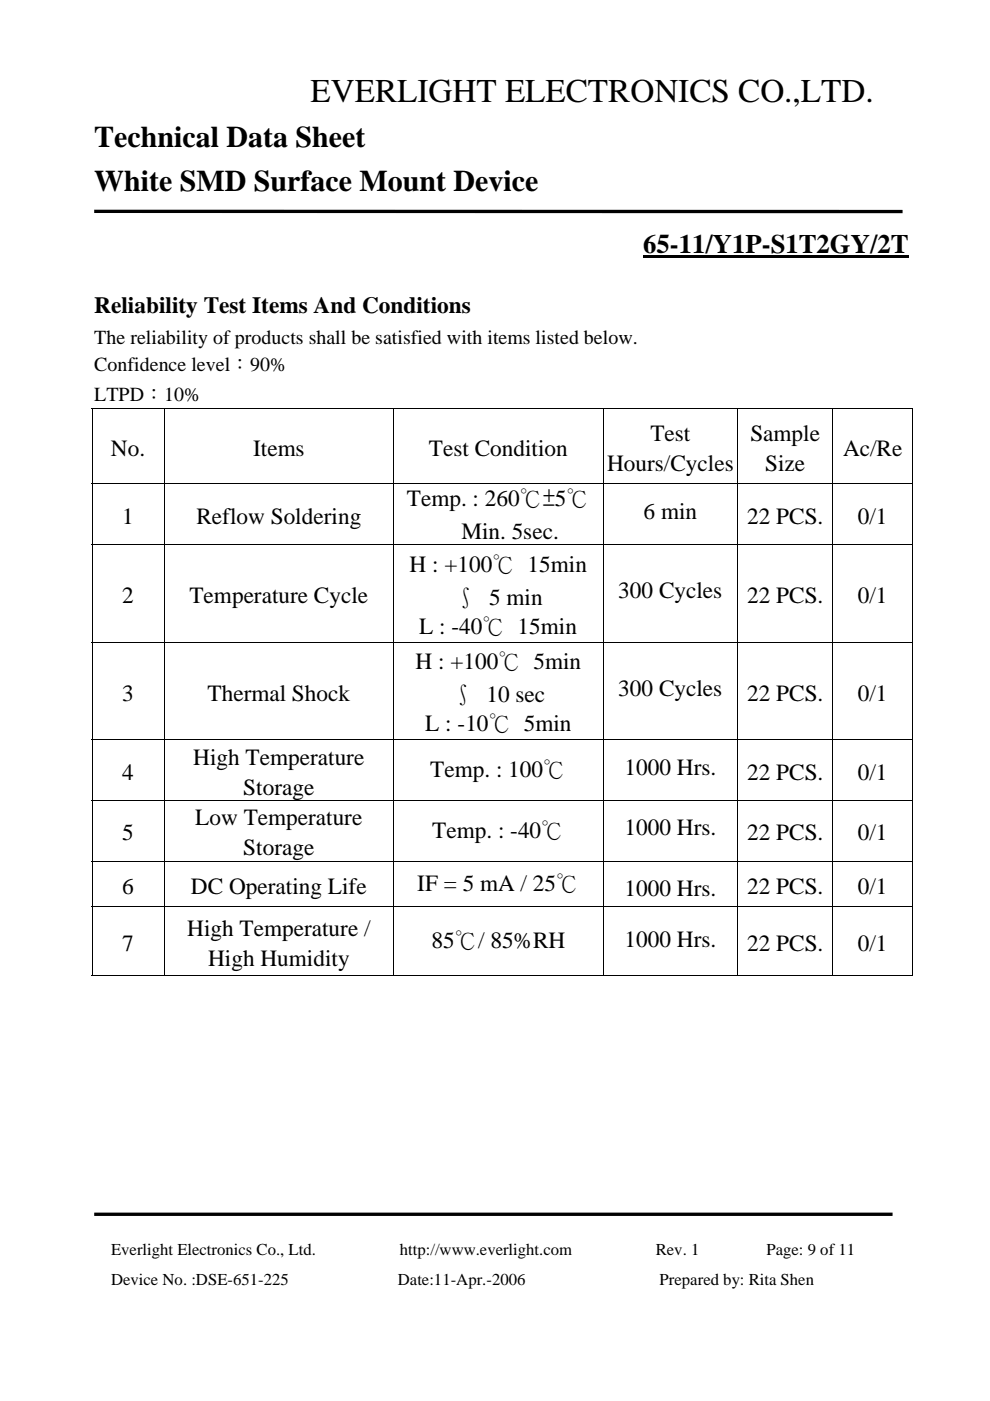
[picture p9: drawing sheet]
<svg xmlns="http://www.w3.org/2000/svg" width="210mm" height="297mm" viewBox="0 0 210 297" stroke-linecap="round" stroke-linejoin="round" font-family="sans-serif">
<defs><g id="words">
<text font-size="7" x="65.9" y="21.6">EVERLIGHT ELECTRONICS CO.,LTD.</text>
<g font-size="6.3">
<text x="20" y="31.2">Technical Data Sheet</text>
<text x="20" y="40.6">White SMD Surface Mount Device</text>
</g>
<text font-size="5.7" x="136.4" y="53.6">65-11/Y1P-S1T2GY/2T</text>
<g font-size="4.9">
<text x="20" y="66.4">Reliability Test Items And Conditions</text>
<text x="137.9" y="93.5">Test</text>
<text x="159.2" y="93.5">Sample</text>
<text x="23.5" y="96.6">No.</text>
<text x="53.7" y="96.6">Items</text>
<text x="91" y="96.6">Test Condition</text>
<text x="128.8" y="99.8">Hours/Cycles</text>
<text x="162.3" y="99.8">Size</text>
<text x="178.8" y="96.6">Ac/Re</text>
<text x="86.3" y="107.3">Temp. : 260℃±5℃</text>
<text x="25.9" y="111">1</text>
<text x="41.6" y="111">Reflow Soldering</text>
<text x="136.5" y="110">6 min</text>
<text x="158.5" y="111">22 PCS.</text>
<text x="181.9" y="111">0/1</text>
<text x="97.9" y="114.3">Min. 5sec.</text>
<text x="86.9" y="121.2">H : +100℃ 15min</text>
<text x="25.9" y="127.8">2</text>
<text x="40.2" y="127.8">Temperature Cycle</text>
<text x="96.3" y="128.2">∫ 5 min</text>
<text x="131.1" y="126.9">300 Cycles</text>
<text x="158.5" y="127.8">22 PCS.</text>
<text x="181.9" y="127.8">0/1</text>
<text x="88.9" y="134.3">L : -40℃ 15min</text>
<text x="88.1" y="141.9">H : +100℃ 5min</text>
<text x="25.9" y="148.5">3</text>
<text x="44" y="148.5">Thermal Shock</text>
<text x="95.8" y="148.9">∫ 10 sec</text>
<text x="131.1" y="147.5">300 Cycles</text>
<text x="158.5" y="148.5">22 PCS.</text>
<text x="181.9" y="148.5">0/1</text>
<text x="90.2" y="155">L : -10℃ 5min</text>
<text x="25.9" y="165.3">4</text>
<text x="41" y="162.1">High Temperature</text>
<text x="91.2" y="164.7">Temp. : 100℃</text>
<text x="132.4" y="164.3">1000 Hrs.</text>
<text x="158.5" y="165.3">22 PCS.</text>
<text x="181.9" y="165.3">0/1</text>
<text x="51.6" y="168.5">Storage</text>
<text x="25.9" y="178.2">5</text>
<text x="41.4" y="175">Low Temperature</text>
<text x="91.7" y="177.6">Temp. : -40℃</text>
<text x="132.4" y="177.1">1000 Hrs.</text>
<text x="158.5" y="178.2">22 PCS.</text>
<text x="181.9" y="178.2">0/1</text>
<text x="51.6" y="181.4">Storage</text>
<text x="25.9" y="189.4">6</text>
<text x="40.5" y="189.4">DC Operating Life</text>
<text x="88.5" y="188.9">IF = 5 mA / 25℃</text>
<text x="132.4" y="190">1000 Hrs.</text>
<text x="158.5" y="189.4">22 PCS.</text>
<text x="181.9" y="189.4">0/1</text>
<text x="25.9" y="201.6">7</text>
<text x="39.7" y="198.4">High Temperature /</text>
<text x="91.5" y="201">85℃/ 85%RH</text>
<text x="132.4" y="200.8">1000 Hrs.</text>
<text x="158.5" y="201.6">22 PCS.</text>
<text x="181.9" y="201.6">0/1</text>
<text x="44.1" y="204.7">High Humidity</text>
</g>
<g font-size="4.2">
<text x="20" y="72.9">The reliability of products shall be satisfied with items listed below.</text>
<text x="20" y="78.7">Confidence level：90%</text>
<text x="20" y="85.1">LTPD：10%</text>
</g>
<g font-size="3.5">
<text x="23.6" y="266">Everlight Electronics Co., Ltd.</text>
<text x="84.8" y="266">http://www.everlight.com</text>
<text x="139.1" y="266">Rev. 1</text>
<text x="162.6" y="266">Page: 9 of 11</text>
<text x="23.6" y="272.4">Device No. :DSE-651-225</text>
<text x="84.4" y="272.4">Date:11-Apr.-2006</text>
<text x="139.9" y="272.4">Prepared by: Rita Shen</text>
</g>
</g></defs>
<path d="M136.4 54.2h56.3v.5h-56.3zM19.4 86.6h.2v.1h-.2zM193.5 86.6h.2v.1h-.2zM193.5 206.8h.2v.1h-.2z" fill="#000"/>
<path d="M20 44.8l171.4 .1M20 257.5h169.3" fill="none" stroke="#000" stroke-width=".71" stroke-linecap="butt"/>
<g fill="none" stroke="#000" stroke-width=".21">
<path d="M19.4 86.6h174.3M19.5 86.7v15.7M34.8 86.7v15.7M83.5 86.7v15.7M128 86.7v15.7M156.5 86.7v15.7M176.6 86.7v15.7M193.6 86.7v15.7M19.4 102.5h174.3M19.4 115.5h174.3M19.5 102.6v12.8M19.5 115.5v20.6"/>
<path d="M34.8 102.6v12.8M34.8 115.5v20.6M83.5 102.6v12.8M83.5 115.5v20.6M128 102.6v12.8M128 115.5v20.6M156.5 102.6v12.8M156.5 115.5v20.6M176.6 102.6v12.8M176.6 115.5v20.6M193.6 102.6v12.8M193.6 115.5v20.6"/>
<path d="M19.4 136.1h174.3M19.5 136.2v20.5M34.8 136.2v20.5M83.5 136.2v20.5M128 136.2v20.5M156.5 136.2v20.5M176.6 136.2v20.5M193.6 136.2v20.5M19.4 156.8h174.3M19.5 156.9v12.7M34.8 156.9v12.7M83.5 156.9v12.7"/>
<path d="M128 156.9v12.7M156.5 156.9v12.7M176.6 156.9v12.7M193.6 156.9v12.7M19.4 169.7h174.3M19.5 169.8v12.7M34.8 169.8v12.7M83.5 169.8v12.7M128 169.8v12.7M156.5 169.8v12.7M176.6 169.8v12.7M193.6 169.8v12.7"/>
<path d="M19.4 182.6h174.3M19.4 192.2h174.3M19.5 182.6v9.5M19.5 192.3v14.6M34.8 182.6v9.5M34.8 192.3v14.6M83.5 182.6v9.5M83.5 192.3v14.6M128 182.6v9.5M128 192.3v14.6M156.5 182.6v9.5M156.5 192.3v14.6"/>
<path d="M176.6 182.6v9.5M176.6 192.3v14.6M193.6 182.6v9.5M193.6 192.3v14.6M19.4 206.8h15.3M34.9 206.8h48.5M83.6 206.8h44.3M128 206.8h28.4M156.5 206.8h20.1M176.7 206.8h16.8"/>
</g>
<use href="#words"/>
</svg>
